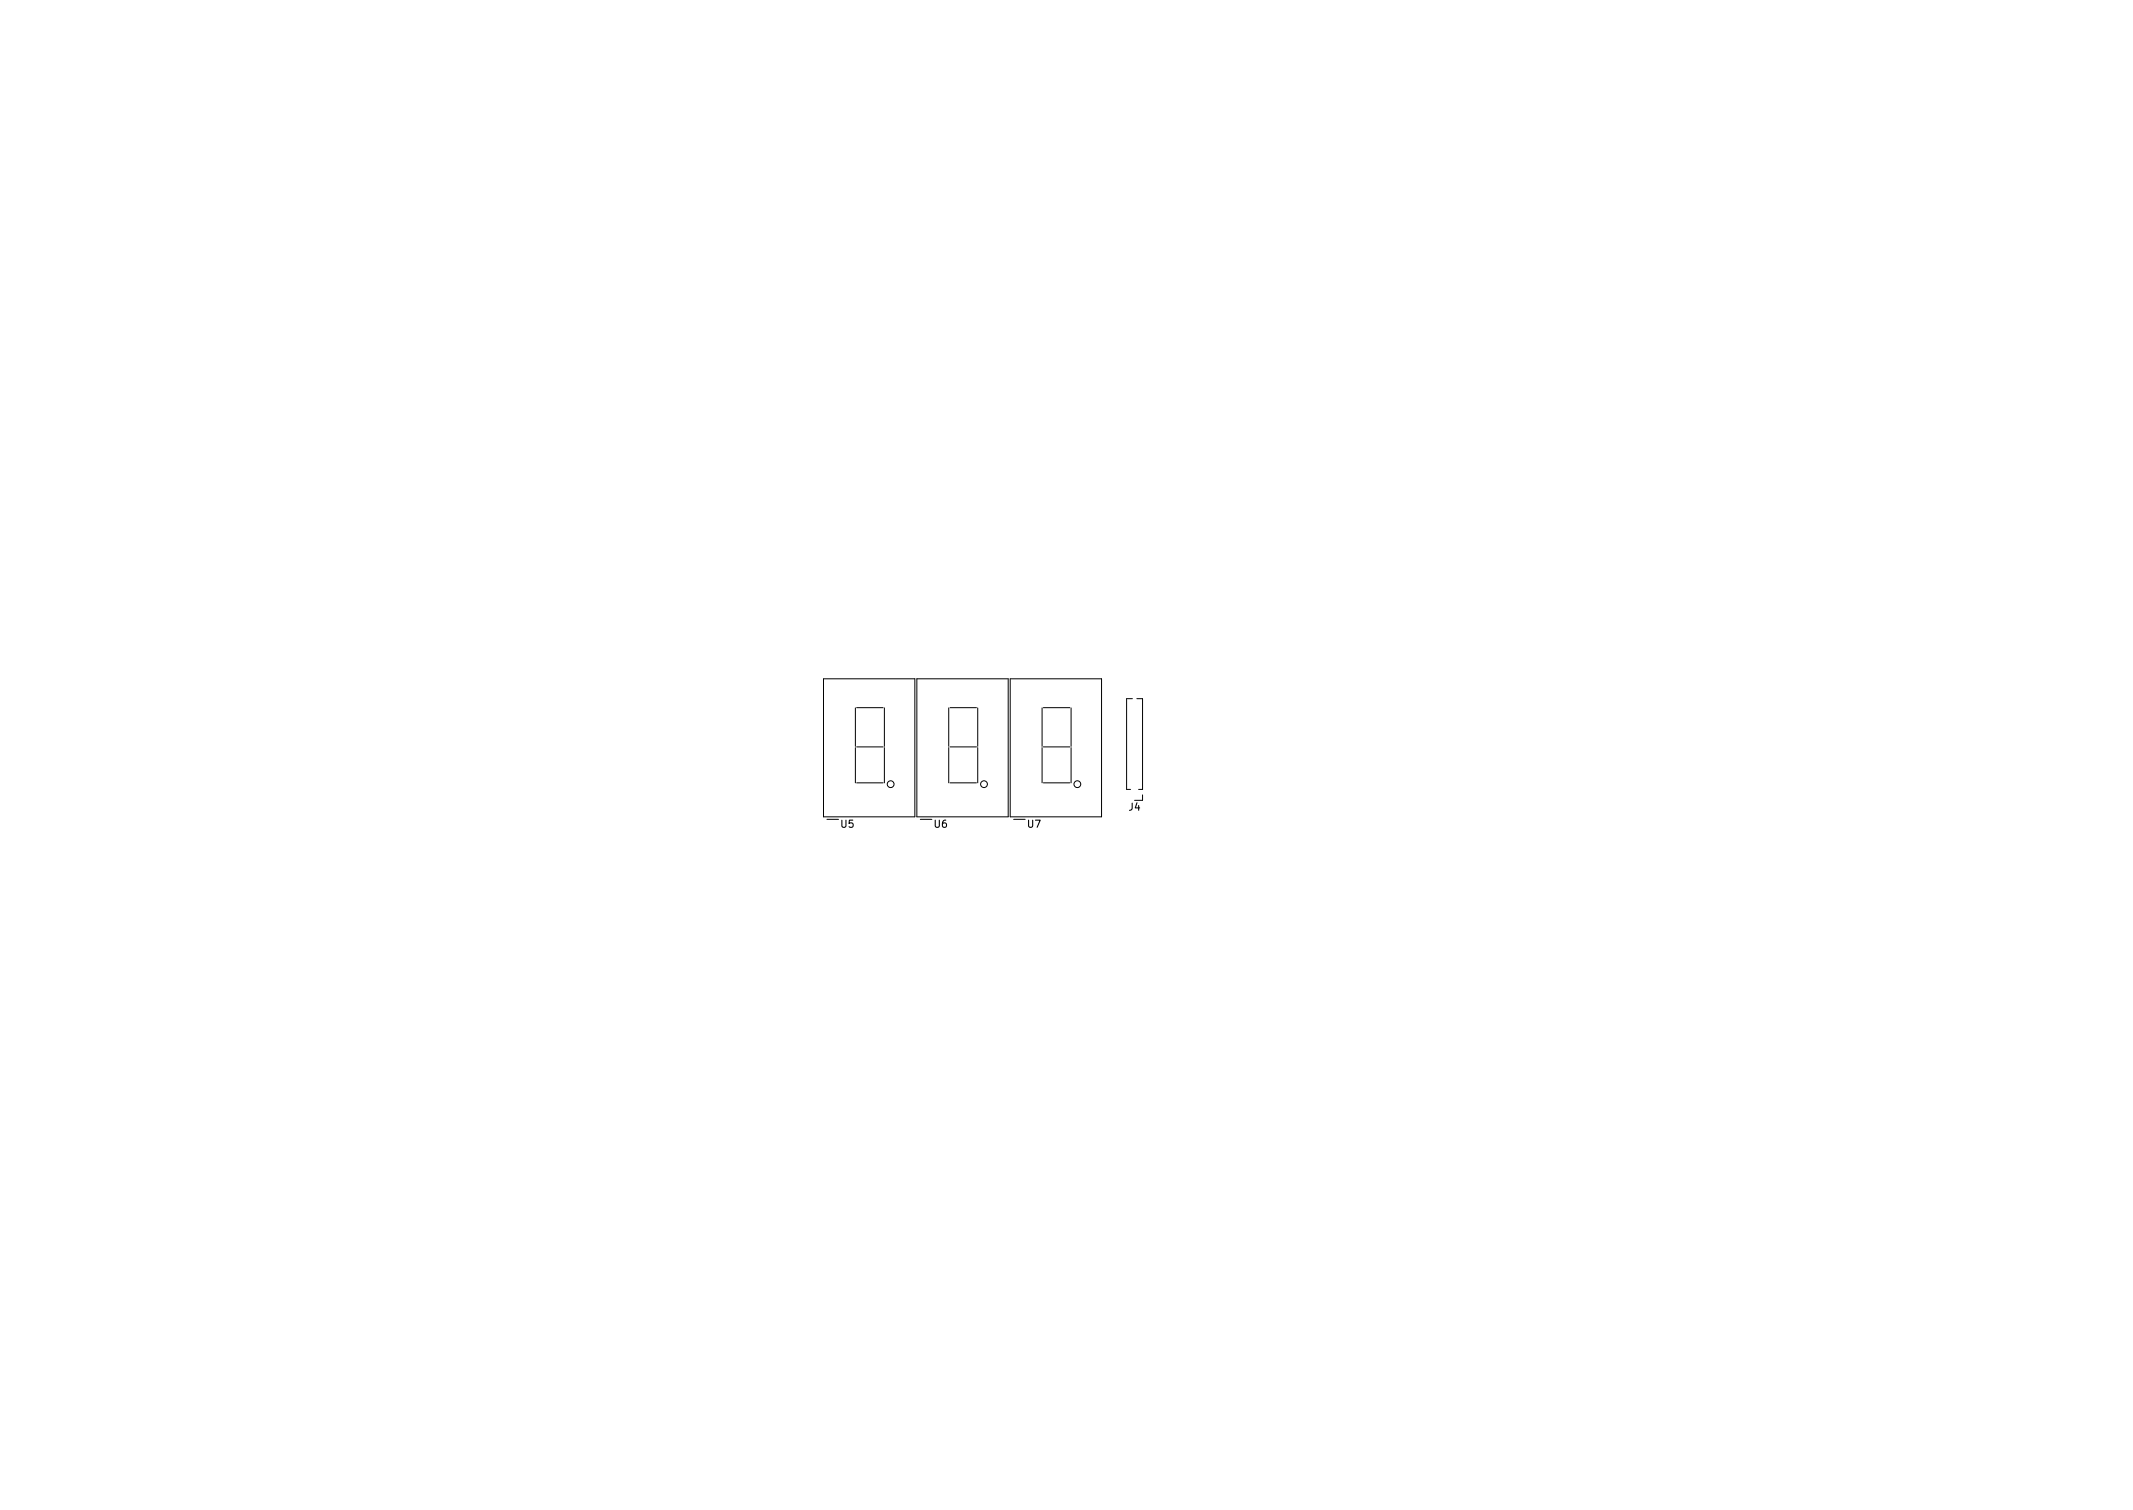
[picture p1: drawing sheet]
<svg xmlns="http://www.w3.org/2000/svg" width="297mm" height="210mm" viewBox="0 0 297 210" stroke-linecap="round" stroke-linejoin="round" font-family="sans-serif">
<defs><g id="words">
<g font-size="1.4">
<text x="157.2" y="112.9">J4</text>
<text x="117.1" y="115.2">U5</text>
<text x="130.1" y="115.2">U6</text>
<text x="143.1" y="115.2">U7</text>
</g>
</g></defs>
<g fill="none" stroke="#000" stroke-width=".14">
<path d="M114.7 94.5h12.7v19.2h-12.7zM119.1 98.6v5.3M119.3 98.5h3.7M123.2 98.6v5.3M127.7 94.5h12.7v19.2h-12.7zM132.1 98.6v5.3M132.3 98.5h3.7M136.2 98.6v5.3M140.7 94.5h12.7v19.2h-12.7zM145.1 98.6v5.3M145.3 98.5h3.7M149.2 98.6v5.3"/>
<path d="M157.7 97.3h-.8v12.6h.5M158.3 97.3h.8v12.6h-.5M115.2 114.1h1.6M119.1 104.1v4.9M119.3 109h3.7M119.3 104h3.7M123.2 104.1v4.9M128.2 114.1h1.6M132.1 104.1v4.9M132.3 109h3.7M132.3 104h3.7M136.2 104.1v4.9"/>
<path d="M141.2 114.1h1.6M145.1 104.1v4.9M145.3 109h3.7M145.3 104h3.7M149.2 104.1v4.9M159.1 110.7v.7"/>
<circle cx="124" cy="109.2" r=".47"/>
<circle cx="137" cy="109.2" r=".47"/>
<circle cx="150" cy="109.2" r=".47"/>
</g>
<use href="#words"/>
</svg>
